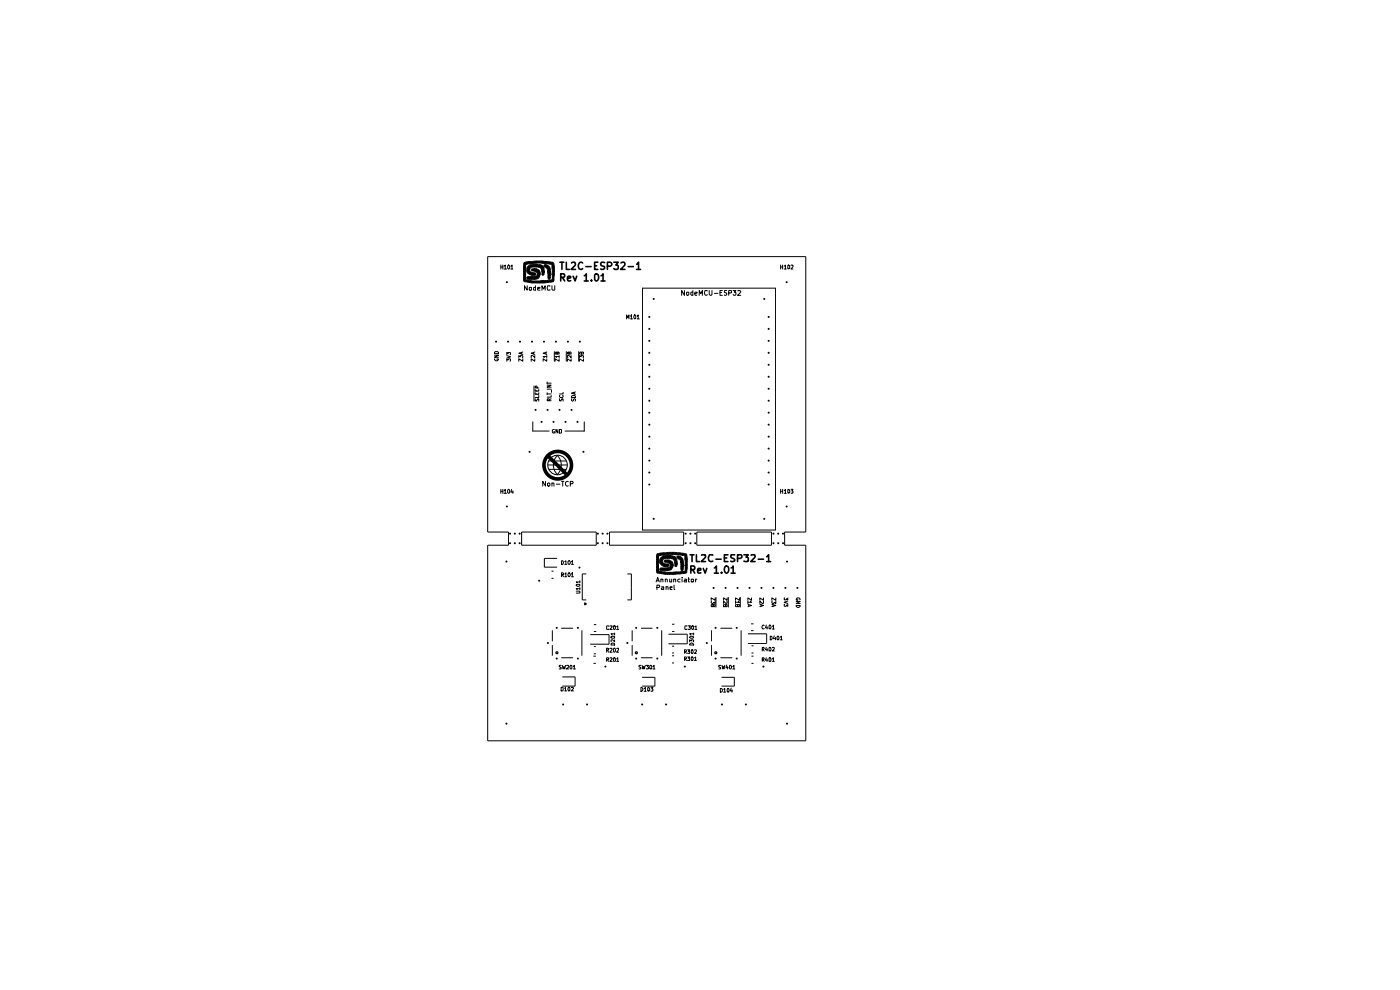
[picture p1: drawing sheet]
<svg xmlns="http://www.w3.org/2000/svg" width="297mm" height="210mm" viewBox="0 0 297 210" stroke-linecap="round" stroke-linejoin="round" font-family="sans-serif">
<g fill="none" stroke="#000" stroke-width=".21">
<path d="M103.5 54.4h67.4v58.5h-4.4v2.8h4.4v41.4h-67.4v-41.4h4.4v-2.8h-4.4zM106.3 56.6h.4M106.3 56.2v.9M106.7 56.2v.9M106.9 56.5l.3-.3v.9M106.9 57.1h.5M107.9 56.2l.2 .2v.5l-.2 .2-.2-.2v-.5zM108.4 56.5l.2-.3v.9M108.4 57.1h.4M111.2 55.7h.1M111.2 55.7a14.7 14.7 0 0 1 5.6-.2 .74 .74 0 0 1 .8 1l-.2 3.2M111.2 55.7l-.1 3.9 .1 .2 1.4 .2h2.9l1.7-.2"/>
<path d="M112.6 58.3h.1M112.6 58.3h1M113.6 58.3h.1M113.7 56h.1M113.7 56l.5 .1a.93 .93 0 0 1 1.2 1l.1 .7M113.7 56h-.8a1.26 1.26 0 0 0-1 1.9l.7 .4M114 58.1h.1M114 58.1l-.1 .4-.3 .1-1.8 .2v.3l.1 .2 2.1-.1a1.19 1.19 0 0 0 .6-1.1M114 58.1v-.3l-1.2-.4-.1-.3a1.28 1.28 0 0 1 1.9 1M114.6 58.1h.1M115.4 56.2a1.07 1.07 0 0 1 1.4 1.2v1.6l-.3 .3-.3-.3v-1.9l-.8-.6zM115.5 57.8h.1"/>
<path d="M115.5 57.8l-.1 .5h-.4a1.46 1.46 0 0 0-.6-1.6l-1.5-.1a.57 .57 0 0 0-.6 .5 .57 .57 0 0 0 .4 .6l1 .3-.1 .3M116.8 58.2h.1M117.2 59.3l-2.7 .3h-1.6l-1.4-.3v-3.2a11.5 11.5 0 0 1 5.6 0l.1 3.7M117.4 59.7h.1M117.4 59.7l-.2 .1M117.6 56.9h.1M165.6 56.2v.9M165.6 56.6h.4M166 56.2v.9M166.4 56.5l.2-.3v.9M166.4 57.1h.4M167.1 56.3h.1a.34 .34 0 0 1 .4 .4 .34 .34 0 0 1-.5 .3z"/>
<path d="M167.8 56.3h.4v.3l-.4 .5h.4M104.9 75.4h.8l-.8 .4h.8M104.9 74.8l.2-.2h.5l.1 .4h-.8zM105 76.1l-.1 .2 .3 .2h.3l.2-.2v-.2l-.3 .1M107.5 76.6v-.5l.3 .3 .1-.3h.3v.5M107.5 75.4l.8 .3-.8 .2M107.5 75.3v-.5l.3 .2 .1-.2h.3v.5M110.1 75.9v-.5l.3 .3v-.3h.4v.5M110.7 74.8v.3M110.9 76.1v.5l-.8-.5v.5M110.9 74.7l-.8 .2 .8 .3M111.8 60.6v.9l-.6-.9v.9"/>
<path d="M112.3 61h.5l-.1 .5h-.4zM113.2 74.8v.3M113.5 76.1v.5l-.8-.5v.5M113.5 75.4v.5l-.5-.5h-.3v.5M113.5 74.7l-.8 .2 .8 .3M113.6 60.6v.9h-.3l-.1-.5h.4M114 61.2l.6-.1v-.1h-.6l.1 .5h.5M115 61.5v-.9l.3 .7 .4-.7v.9M115.8 74.8v.3M116 76.1v.5l-.8-.5v.5M116 75.6h-.8l.3 .3M116 74.7l-.8 .2 .8 .3"/>
<path d="M116 75.4v.5M116.7 60.7l-.5-.1-.1 .4 .1 .5h.5M117.1 60.6v.8l.2 .1h.4v-.9M117.6 74.6v2M118.2 74.8l.1-.1 .3 .1v.3h-.8v-.3l.2-.1 .2 .4M118.6 76.1v.5l-.8-.5v.5M118.6 75.6h-.8l.2 .3M118.6 75.4v.5M120.1 74.6v2M120.7 74.8l.1-.1 .4 .1v.3h-.8v-.3h.3v.3M121.2 76.1v.5l-.8-.5v.5M121.2 75.4v.5l-.5-.5h-.3l.1 .5"/>
<path d="M122.8 74.6v2M122.9 75.9v-.5l.4 .3v-.3h.4v.5M123.4 74.8v-.1l.4 .1v.3h-.9v-.3l.3-.1 .2 .4M123.8 76.1v.5l-.9-.5v.5M132.9 67.6v-.8l.3 .6 .2-.6v.8M133.8 67.1l.1-.3v.8M133.8 67.6h.4M134.6 66.8l.3 .1v.7h-.2a.52 .52 0 0 1-.1-.8zM135.2 67.1l.2-.3v.8M135.2 67.6h.4M136.3 61.1h28.2v51.3h-28.2zM145.2 61.6v1.1l-.6-1.1v1.1"/>
<path d="M145.7 62l.4 .1v.4l-.1 .2-.4-.3zM147 62l-.4 .1v.4l.1 .2 .3-.1M147 61.6v1.1M147.4 62.3l.5-.2-.1-.1-.4 .1v.4l.2 .2 .2-.1M148.3 62.7v-1.1l.4 .7 .3-.7v1.1M150 61.7l-.4-.1a.52 .52 0 0 0-.2 .7 .52 .52 0 0 0 .6 .3v-.1M150.4 61.6v.8l.3 .3 .3-.2v-.9M151.6 62.2h.7M152.7 62.1h.4M153.2 61.6h-.5v1.1h.5M154.2 61.6l-.5 .1v.3l.5 .2-.2 .5-.3-.1M154.6 62.1h.6v-.4l-.6-.1v1.1"/>
<path d="M155.5 61.6h.6l-.3 .4 .3 .1v.4l-.1 .2-.5-.2M156.5 61.7l.5-.1 .1 .3-.6 .8h.6M113 89.5v1.9h3.5M113.3 81.9v3.2M113.5 84.6v.4l.2 .1 .3-.4 .2-.1 .1 .5M113.5 83.3v.3h.8v-.3M113.5 82.6v.4h.8v-.4M113.9 82.8v.2M113.9 83.5v.1M114 82.3l-.2-.4-.3 .1v.3h.8M114.3 83.9v.4h-.8M116.1 81.7h.8l-.8 .4h.8"/>
<path d="M116.1 81v.4M116.1 83.3v.4M116.1 83.6h.8M116.1 82.5h.8M116.1 81.3h.8M116.2 98.6h4M116.5 85v-.3l-.3-.1-.1 .4h.8M116.5 97.8h3.6M116.5 99.6h3.6M116.9 83.9v.3h-.8M116.9 84.6l-.4 .2M117 82.7v.5"/>
<path d="M117.6 91.1l-.4 .2v.4l.1 .2h.3l-.1-.4M118.2 96.6a2.83 2.83 0 0 0 0 4M118.2 96.6a2.83 2.83 0 0 1 0 4M118.4 91.1v.8l-.5-.8v.8M118.7 84.6v.4h.3l.3-.4 .2 .1v.4M118.7 91.1l.4 .1-.1 .7h-.3zM118.8 83.9l-.1 .3 .2 .1h.4l.2-.1-.1-.3M119.5 83.2v.4h-.8M121.3 84.6l-.1 .3 .2 .2 .4-.5 .3 .1-.1 .4M121.3 84l.6-.1 .2 .4h-.9zM121.8 83.2v.4M122.1 83.1l-.9 .3 .9 .2"/>
<path d="M123.9 89.5v1.9h-4M106.3 104.2h.4M106.3 103.8v.8M106.7 103.8v.8M106.9 104.1l.3-.3v.8M106.9 104.6h.5M107.9 103.8l.2 .2v.5l-.2 .1-.2-.1v-.5zM108.5 103.8l-.1 .6h.5M108.8 104.1v.5M110.7 112.9h15.8v2.8h-15.8zM115.7 102.1v1l-.6-1v1M116.2 102.5l.3-.1 .2 .2v.4l-.2 .1-.3-.1z"/>
<path d="M117.1 102.5h.4v.6M117.1 102.4v.7M118 102.7h.8M118.2 118.4h-2.7v1.9h2.7M119.1 119a.42 .42 0 0 1 .4 .2 .42 .42 0 0 1-.1 .5h-.3zM119.1 102.1h.5M119.4 102.1v1M119.8 119.1l.3-.1v.7M119.8 119.7h.4M120.6 119h.2l.2 .2-.2 .5-.3-.2zM120.6 102.2l-.3-.1-.3 .3v.5l.3 .2 .3-.1M121 102.6h.5l.1-.3-.2-.2h-.4v1"/>
<path d="M121.2 119.1l.2-.1v.7M121.2 119.7h.5M129.3 112.9h15.7v2.8h-15.7zM139.4 117.5h.1M139.4 117.5l-.1 3.9 .1 .2 1.6 .2h2.1l2.3-.2M139.4 117.5a15.4 15.4 0 0 1 6.1-.1l.2 .3 .1 .6v2.3l-.2 .9M141.9 117.9h.1M142.2 119.9h.1M142.2 119.9l-.1 .4-.3 .1-1.8 .2M142.2 119.9a1.22 1.22 0 0 0-1.2-.7l-.1-.2 .2-.2a1.34 1.34 0 0 1 1.7 1.1M142.8 119.9h.1M142.8 119.9a.95 .95 0 0 1-1.1 1.1l-1.6 .1-.1-.2v-.3"/>
<path d="M143.6 118a1.07 1.07 0 0 1 1.3 1.2v1.6l-.2 .3-.3-.3v-1.9l-.8-.6zM143.7 119.6h.1M143.7 119.6l-.1 .5h-.4a1.46 1.46 0 0 0-.6-1.6l-1.5-.1a.57 .57 0 0 0-.6 .5 .57 .57 0 0 0 .4 .6l.8 .1 .3 .3-.4 .3-.8-.1M143.7 119.6l-.1-1a1.11 1.11 0 0 0-1.2-.7h-1.4l-.9 .5-.1 .3v.8l.8 .6M143.9 118.5h.1M145 120h.1M145.8 118.7h.1M147.8 112.9h15.9v2.8h-15.9zM165.6 103.8v.8M165.6 104.2h.4M166 103.8v.8M166.4 104.1l.2-.3v.8"/>
<path d="M166.4 104.6h.4M167.1 103.9h.1a.34 .34 0 0 1 .4 .4 .34 .34 0 0 1-.5 .3zM167.8 103.8h.4l-.2 .3 .2 .1v.4h-.4M117 121.2h.4M117 122.7h.4M117.2 133.8v2.2M117.2 136.9v2.1M119.1 121.9h.4v-.2l-.4-.2v.8M119.1 139.5h2.4M119.1 133.3h2.4M119.3 121.9l.2 .4M119.8 121.7l.3-.2v.8"/>
<path d="M119.8 122.3h.4M120.6 121.6a.34 .34 0 0 1 .4 .4 .34 .34 0 0 1-.4 .3zM121.2 121.7l.2-.2v.8M121.2 122.3h.5M122.3 125.4l.7 .1-.1 .3h-.6M122.3 124l.6-.1 .1 .3-.5 .2zM123 124.9h-.7l.1 .1M123 123.4h-.7l.1 .2M123 123.2v.4M123 124.6v.4M123.4 133.8v5.2M124 127.8l.4 .3-.4 .3z"/>
<path d="M124.4 128.1h.1M124.4 121.7h-.9v5.6h.9M125.2 134.6h4v2h-4M125.9 139.2h.5M126 137.2h.4M126 132.5h.5M126 133.9h.5M126 138.7h.4M128.7 137.9h.3l.1-.3-.4-.1v.8M128.7 140l.4-.1v-.3l-.4-.1v.8M128.9 137.9l.2 .4M128.9 140l.2 .3"/>
<path d="M129.1 132.8h-.4v.6h.4M129.4 132.8h.5l-.5 .7h.5M129.4 137.6l.3-.1 .2 .2-.5 .6h.5M129.4 139.6l.4-.1 .1 .2-.5 .6h.5M129.6 136.6a.42 .42 0 0 1 .5-.2 .42 .42 0 0 1 .3 .4h-.8zM129.6 135h.5h.3v.3l-.6 .1-.2-.1zM130.1 132.8h.5l-.1 .7h-.3l-.1-.2zM130.2 139.5h.3l.1 .2-.1 .6-.4-.1zM130.3 137.5l.3 .2v.5l-.2 .1-.3-.1v-.5zM130.4 135.7v.4l-.4-.4-.4 .1 .1 .3M130.4 134.4h-.8l.3 .3M130.4 134.3v.4"/>
<path d="M130.8 132.9l.3-.1v.7M130.8 137.6h.4v.2l-.4 .5h.4M130.8 139.8l.3-.3v.8M130.8 133.5h.4M133.1 121.7h.8v5.6h-.8M134.1 133.8v2.2M134.1 136.9v2.1M136.1 139.5h2.2M136.1 133.3h2.2M139.2 123.4l.3-.9 .4 .9M139.4 124.6h.4l.2-.1-.1-.4h-.5v.9M139.4 123.2h.4"/>
<path d="M140 120.6h.1M140.2 122.9l.4-.1v.6M140.2 122.8v.6M140.4 124.5h.4v.5h-.4v-.3l.4-.1M140.4 133.8v5.2M140.8 120.1h.1M141.1 122.9h.5v.5M141.1 122.8v.6M141.3 124.5h.4v.5M141.3 124.5v.5M141.8 120.1h.1M141.8 134.5h4v2.1h-4"/>
<path d="M142.1 122.8v.6h.4M142.2 124.7l.4-.1v-.1h-.4v.5h.4M142.5 122.8v.6M142.6 133.9h.5M142.6 138.5h.4M142.6 132.4h.5M142.6 137.1h.4M142.6 139.1h.4M142.9 122.9l.4-.1v.6M142.9 122.8v.6M143 124.1v.9h.2M144.3 122.8h-.4l-.1 .2 .1 .4h.4"/>
<path d="M144.7 122.5v.1M144.7 122.8v.6M145.2 122.8l.4 .1v.5h-.4v-.3l.4-.1M145.2 138.3l.4-.1-.1-.4h-.3v.8M145.2 139.8l.4-.1-.1-.3h-.3v.7M145.4 121.2h-.7a14.9 14.9 0 0 1-5 0v-3.3a11.5 11.5 0 0 1 5.6 0l.1 3.7M145.4 138.3l.2 .3M145.4 139.8l.2 .3M145.6 121.5h.1M145.6 121.5l-.2 .1M145.7 132.8h-.4v.6h.4M145.9 137.8h.4l-.3 .4h.3v.4l-.4-.1"/>
<path d="M145.9 139.4h.4l-.3 .2 .3 .1v.4l-.4-.1M146 132.8h.5l-.3 .2 .3 .2-.1 .3-.4-.1M146 122.8h.3M146 122.5v.9h.3M146.3 136.6l.5-.2 .3 .4h-.8zM146.3 136.1v-.4l.3 .3 .1-.3h.4v.4M146.3 135.1a.52 .52 0 0 1 .8 .1l-.1 .2h-.5zM146.6 122.9l.5-.1v.6h-.5zM146.7 132.8h.4v.7h-.3l-.1-.2zM146.7 137.8a.38 .38 0 0 1 .4 .4 .38 .38 0 0 1-.4 .4zM146.7 139.4a.38 .38 0 0 1 .4 .3 .38 .38 0 0 1-.4 .4zM147.1 134.4h-.8l.3 .3"/>
<path d="M147.1 134.3v.4M147.3 137.9h.4v.3l-.4 .4h.4M147.3 139.5l.3-.1v.7M147.4 132.9l.3-.1v.7M147.4 133.5h.4M147.6 122.8v.6M147.8 122.8l-.2 .2M151 127.5l-.1 .3 .1 .2 .4-.1v-.1l.3 .2v-.5M151 133.8v2.2M151 136.9v2.1M151.3 128.3l.1 .4h.2l.1-.4h-.8v.3l.4 .1v-.2M151.7 126.8v.5l-.8-.5v.5"/>
<path d="M151.9 126.7v2.1M152.9 139.5h2.4M152.9 133.3h2.4M153.9 128.3v.3l.3 .1 .1-.4h-.8v.4h.3l.1-.2M154.2 127.5l.1 .4-.2 .1-.6-.5v.5M154.3 126.8v.5l-.8-.5v.5M154.5 126.7v2.1M156 127.5v.5M156.5 128.3v.4h.3l.1-.4h-.9v.3l.5 .1v-.2M156.6 127.5l.3 .3h-.9M156.9 126.8v.5l-.9-.5v.5M157.1 126.7v2.1"/>
<path d="M157.2 133.8v5.2M158.7 128.2l.7 .2-.7 .3M158.7 127.5v.5M158.7 134.4h3.9v2.1h-3.9M158.8 128.3v.3M159.2 127.5l.2 .3h-.7M159.3 132.3h.5M159.3 133.8h.5M159.4 126.8v.5l-.7-.5v.5M159.4 139.2h.4M159.4 137h.4M159.4 138.5h.4"/>
<path d="M161.2 128.2l.8 .2-.8 .3M161.5 128.3v.3M161.7 140l.4-.2-.1-.3h-.3v.8M161.7 137.7l.4-.1-.1-.3h-.3v.8M161.9 140l.2 .3M161.9 137.7l.2 .4M162 126.8v.5l-.8-.5v.5M162 127.5l-.1 .5-.7-.5v.5M162.1 132.7a.39 .39 0 0 0-.5 .3 .39 .39 0 0 0 .4 .4l.1-.1M162.6 139.5l-.2 .5h.5M162.6 137.3l-.2 .5h.5M162.6 132.6l-.2 .6h.5"/>
<path d="M162.7 132.9v.5M162.7 137.6v.5M162.7 139.8v.5M163.1 139.6l.1-.1a.48 .48 0 0 1 .3 .8h-.4zM163.1 132.7l.2-.1a.47 .47 0 0 1 .3 .4 .47 .47 0 0 1-.3 .4l-.2-.1zM163.2 137.3a.48 .48 0 0 1 .3 .8h-.4zM163.4 135a.42 .42 0 0 1 .4 .2 .42 .42 0 0 1-.1 .5h-.3zM163.7 128.2l.9 .2-.9 .3M163.8 139.8l.3-.3v.8M163.8 137.4h.5v.3l-.5 .4h.5M163.8 127.5l-.1 .3 .2 .2 .4-.1v-.1l.3 .2v-.5M163.8 132.8l.3-.2v.8"/>
<path d="M163.8 133.4h.5M164 128.3v.3M164.3 134.9l-.2 .6h.5M164.5 135.2v.5M164.6 126.8v.5l-.9-.5v.5M164.8 135h.4v.7h-.3l-.1-.2zM165.5 135.1l.3-.1v.7M165.5 135.7h.4M166.5 126.8v.5h.3l.1-.3 .2 .3v-.5M166.5 128.2v.4h.3l.1-.2 .2 .2v-.4M167.1 127.5l-.7 .3 .7 .2M168.9 127.6h.9l-.9 .4h.9"/>
<path d="M168.9 128.4h.9a.42 .42 0 0 1-.5 .5 .42 .42 0 0 1-.4-.5zM169.2 127.2v.1h-.2l-.1-.2 .2-.3h.4l.3 .3-.1 .2M119 145.8l.5 .1-.1 .7h-.4zM119 141.1h-.3l-.1 .2 .4 .3v.3h-.4M119.3 141.1l.2 .8 .1-.5 .2 .5 .2-.8M119.3 143.6h2.7v1.9h-2.7M119.8 146l.2-.2v.8M119.8 146.6h.4M120.2 141.2l.4-.1v.4l-.5 .4h.5M120.6 145.8h.2l.1 .2-.1 .6h-.2l-.1-.3zM121.1 141.1l.2 .1-.1 .7-.3-.3zM121.2 145.9l.4-.1 .1 .2-.5 .6h.5"/>
<path d="M121.7 141.4l.1-.3v.8M121.7 141.9h.4M125.9 140.7h.5M130.8 140.3h.4M136 145.8a.42 .42 0 0 1 .4 .4 .42 .42 0 0 1-.4 .4zM136 141.1l-.5 .1v.2l.5 .2-.1 .3h-.4M136.2 141.1l.2 .8 .2-.5v.5l.3-.8M136.2 143.7h2.7v1.8h-2.7M136.6 146l.3-.2v.8M136.6 146.6h.5M137.1 141.1h.5l-.3 .3 .3 .2v.2h-.5M137.4 145.9h.1a.34 .34 0 0 1 .3 .4 .34 .34 0 0 1-.4 .3z"/>
<path d="M137.9 141.1h.3l.1 .2-.1 .6-.4-.1zM138.1 145.8h.4l-.2 .3 .2 .1v.4h-.4M138.5 141.4l.3-.3v.8M138.5 141.9h.4M142.6 140.6h.4M147.3 140.1h.4M152.8 146l.4 .2v.4l-.1 .2h-.3zM152.9 141.1h-.4v.4l.4 .2-.1 .2h-.3M153.1 143.7h2.7v1.8h-2.7M153.2 141.1l.1 .8 .1-.5 .2 .5 .2-.8M153.5 146.2l.3-.2v.8M153.5 146.8h.4"/>
<path d="M154.2 141.1l-.2 .5h.5M154.3 146h.3l.1 .3-.1 .5h-.3v-.2zM154.3 141.4v.5M154.8 141.2l.1-.1a.43 .43 0 0 1 .3 .4 .43 .43 0 0 1-.2 .4l-.2-.1zM155.1 146l-.2 .6h.5M155.3 146.3v.5M155.4 141.4l.3-.3v.8M155.4 141.9h.5M159.4 140.7h.4M163.8 140.3h.5"/>
<circle cx="118.3" cy="98.6" r="2.07"/>
</g>
<g fill="none" stroke="#000" stroke-width=".34">
<path d="M118.8 55.6h.8M119 58.8h.7v-.6l-.7-.1v1.5M119.2 55.6v1.5M119.3 58.8l.5 .8M120.1 55.6v1.5h.7M120.4 59.1l.7-.2v-.2l-.5-.1-.2 .2 .1 .7h.6M121.2 55.8l.6-.2 .3 .4-.9 1.1h.9M121.6 58.6l.4 1 .3-1M123.6 55.8l-.2-.2a.77 .77 0 0 0-.7 .8 .77 .77 0 0 0 .7 .7l.2-.1M123.9 58.5l.5-.4v1.5M123.9 59.6h.9M124.3 56.6h1.1"/>
<path d="M125.5 59.4v.2M126.2 58.3l.3-.2a.82 .82 0 0 1 .5 .7 .82 .82 0 0 1-.5 .8l-.3-.3zM126.2 56.4h.4M126.8 55.6h-.6v1.5h.6M127.5 58.5l.4-.4v1.5M127.5 59.6h.9M128.3 55.7h-.8a.61 .61 0 0 0 .1 .6 .61 .61 0 0 0 .6 .3l.1 .3a.6 .6 0 0 1-.9 .2M128.9 56.5l.7-.1 .2-.3-.1-.3-.2-.2h-.6v1.5M130.2 55.6h.9l-.5 .6 .5 .2v.6l-.2 .1-.7-.1M131.7 55.8l.6-.2 .3 .4-.9 1.1h.9M133.3 56.6h1.1M135 56h.2l.3-.4v1.5"/>
<path d="M135 57.1h.9M146.4 117.7h.8M146.8 117.7v1.4M147.7 117.7v1.4h.7M148.8 117.8l.8-.1 .1 .4-.9 1h.9M151.2 117.8l-.7-.1a.75 .75 0 0 0-.2 .9 .75 .75 0 0 0 .8 .4h.1M151.9 118.6h1.1M153.7 118.4h.5M154.4 117.7h-.7v1.4h.7M155.9 117.7h-.8a.6 .6 0 0 0 .6 .8l.2 .2-.1 .3h-.8M156.5 118.4h.7l.2-.2-.1-.4-.8-.1v1.4M157.8 117.7h.9l-.5 .5 .5 .2v.6h-.9"/>
<path d="M159.3 117.8l.8-.1 .1 .4-.9 1h.9M160.9 118.6h1.1M162.6 118.1l.5-.4v1.4M162.6 119.1h.9M146.6 120.8h.7v-.7h-.7v1.5M146.9 120.8l.5 .8M148 121.1l.7-.2v-.3h-.5l-.2 .2 .1 .7h.6M149.2 120.6l.4 1 .3-1M151.6 120.5l.3-.2 .1-.2v1.5M151.6 121.6h.8M153.1 121.4v.2M153.8 120.3l.3-.2a.82 .82 0 0 1 .5 .7 .82 .82 0 0 1-.5 .8l-.3-.2-.1-.4z"/>
<path d="M155.1 120.5l.3-.2 .1-.2v1.5M155.1 121.6h.9"/>
</g>
<g fill="#000">
<path d="M107.4 59.7l.3 .2-.1 .1-.3-.1zM112.7 57.1a1.2 1.2 0 0 1 1.9 .5 1.2 1.2 0 0 1-1.1 1.7h-1.6l-.1-.2v-.3l1.8-.2a.52 .52 0 0 0 .4-.8l-1.2-.4zM111.9 56.6a3.1 3.1 0 0 1 3.2-.3 1.99 1.99 0 0 1 .2 2h-.3a1.46 1.46 0 0 0-.6-1.6l-1.5-.1a.57 .57 0 0 0-.6 .5 .57 .57 0 0 0 .4 .6l1 .3-.2 .4a1.37 1.37 0 0 1-1.7-1.5zM115.4 56.2a1.07 1.07 0 0 1 1.4 1.2v1.6l-.3 .3-.3-.3v-1.9l-.8-.6zM111.2 55.7a14.7 14.7 0 0 1 5.6-.2 .74 .74 0 0 1 .8 1l-.1 3.1-.3 .2-.1-3.7a11.5 11.5 0 0 0-5.6 0v3.2l1.4 .3 4.3-.3v.5l-1.7 .2h-2.9l-1.4-.2-.1-.2zM166.8 59.7l.3 .2-.1 .1-.3-.1zM105.1 72.3l.3 .2-.1 .2-.3-.2zM107.7 72.3l.3 .2-.1 .2-.3-.2zM110.2 72.3l.3 .2-.1 .2-.3-.2zM112.8 72.3l.3 .2-.1 .2-.4-.2zM115.3 72.3l.3 .2-.1 .2-.3-.2zM117.8 72.3l.3 .2-.1 .2-.3-.2z"/>
<path d="M120.4 72.3l.3 .2-.1 .2-.3-.2zM122.9 72.3l.3 .2-.1 .2-.3-.2zM137.6 67l.4 .2-.1 .2-.4-.2zM137.6 69.6l.4 .2-.1 .2-.4-.2zM137.6 72.1l.4 .2-.1 .2-.4-.2zM137.6 74.7l.4 .1-.1 .2-.4-.2zM137.6 77.2l.4 .2-.1 .2-.4-.2zM137.6 79.7l.4 .2-.1 .2-.4-.2zM138.6 63.2l.3 .2-.1 .2-.3-.2zM162 63.2l.3 .2-.1 .2-.3-.2zM163 79.7l.3 .2-.1 .2-.3-.2zM163 77.2l.3 .2-.1 .2-.3-.2z"/>
<path d="M163 74.7l.3 .1-.1 .2-.3-.2zM163 72.1l.3 .2-.1 .2-.3-.2zM163 69.6l.3 .2-.1 .2-.3-.2zM163 67l.3 .2-.1 .2-.3-.2zM112.2 95.7l.4 .1-.1 .2-.4-.2zM113.5 86.8l.3 .1-.1 .2-.3-.2zM114.8 89.3l.3 .2-.1 .2-.3-.2zM116.1 86.8l.3 .1-.1 .2-.4-.2zM117.3 89.3l.3 .2-.1 .2-.3-.2zM118.6 86.8l.3 .1-.1 .2-.3-.2zM119.9 89.3l.3 .2-.1 .2-.3-.2zM121.1 86.8l.4 .1-.2 .2-.3-.2z"/>
<path d="M122.4 89.3l.3 .2-.1 .2-.3-.2zM123.7 95.7l.3 .1-.1 .2-.3-.2zM137.6 82.3l.4 .2-.1 .2-.4-.2zM137.6 84.8l.4 .2-.1 .2-.4-.2zM137.6 87.4l.4 .1-.1 .2-.4-.2zM137.6 89.9l.4 .2-.1 .2-.4-.2zM137.6 92.4l.4 .2-.1 .2-.4-.2zM137.6 95l.4 .2-.1 .2-.4-.2zM137.6 97.5l.4 .2-.1 .2-.4-.2zM163 97.5l.3 .2-.1 .2-.3-.2zM163 95l.3 .2-.1 .2-.3-.2zM163 92.4l.3 .2-.1 .2-.3-.2z"/>
<path d="M163 89.9l.3 .2-.1 .2-.3-.2zM163 87.4l.3 .1-.1 .2-.3-.2zM163 84.8l.3 .2-.1 .2-.3-.2zM163 82.3l.3 .2-.1 .2-.3-.2zM107.3 118.9l.4 .2-.2 .2-.3-.2zM107.4 107.3l.3 .1-.1 .2-.3-.2zM108.1 115l.3 .2-.1 .2-.3-.2zM108.1 113l.3 .2-.1 .2-.3-.2zM109.1 115l.3 .2-.1 .2-.3-.2zM109.1 113l.3 .2-.1 .2-.3-.2zM110.1 115l.3 .2-.1 .2-.3-.2zM110.1 113l.3 .2-.1 .2-.3-.2z"/>
<path d="M126.7 113l.3 .2-.1 .2-.3-.2zM126.7 115l.3 .2-.1 .2-.3-.2zM127.7 113l.4 .2-.2 .2-.3-.2zM127.7 115l.4 .2-.2 .2-.3-.2zM128.8 115l.3 .2-.1 .2-.4-.2zM128.8 113l.3 .2-.1 .2-.4-.2zM137.6 100.1l.4 .1-.1 .2-.4-.2zM137.6 102.6l.4 .2-.1 .2-.4-.2zM138.6 109.9l.3 .2-.1 .2-.3-.2zM140.9 119l.2-.2a1.34 1.34 0 0 1 1.7 1.1 .95 .95 0 0 1-1.1 1.1l-1.6 .1-.1-.4 .2-.2 1.6-.1a.52 .52 0 0 0 .4-.8l-.6-.3-.6-.1zM140.1 118.4l.6-.5a3.8 3.8 0 0 1 2.6 .2 1.99 1.99 0 0 1 .2 2h-.3a1.46 1.46 0 0 0-.6-1.6l-1.5-.1a.57 .57 0 0 0-.6 .5 .57 .57 0 0 0 .4 .6l.8 .1 .3 .3a1.25 1.25 0 0 1-2-.4v-.8zM143.6 118a1.07 1.07 0 0 1 1.3 1.2v1.6l-.2 .3-.3-.3v-1.9l-.8-.6z"/>
<path d="M145.4 115l.3 .2-.1 .2-.4-.2zM145.4 113l.3 .2-.1 .2-.4-.2zM139.4 117.5a15.4 15.4 0 0 1 6.1-.1l.2 .3 .1 .6v2.3l-.1 .8-.2 .2-.2-3.7a13.2 13.2 0 0 0-5.6 0v3.3a15.9 15.9 0 0 0 5.7 0v.4l-1.1 .1-3.3 .1-1.6-.2-.1-.2zM146.4 115l.3 .2-.1 .2-.3-.2zM146.4 113l.3 .2-.1 .2-.3-.2zM147.4 115l.3 .2-.1 .2-.3-.2zM147.4 113l.3 .2-.1 .2-.3-.2zM162 109.9l.3 .2-.1 .2-.3-.2zM163 102.6l.3 .2-.1 .2-.3-.2zM163 100.1l.3 .1-.1 .2-.3-.2zM164 113l.3 .2-.1 .2-.3-.2zM164 115l.3 .2-.1 .2-.3-.2z"/>
<path d="M165 113l.3 .2-.1 .2-.3-.2zM165 115l.3 .2-.1 .2-.3-.2zM166 115l.3 .2-.1 .2-.3-.2zM166 113l.3 .2-.1 .2-.3-.2zM166.8 107.3l.3 .1-.1 .2-.3-.2zM166.9 118.9l.3 .2-.1 .2-.4-.2zM114.3 123l.3 .2-.1 .2-.3-.2zM116.1 136.2l.4 .2-.2 .2-.3-.2zM118 139.5l.3 .2-.1 .2-.3-.2zM118 133l.3 .2-.1 .2-.3-.2zM122.5 139.5l.3 .2-.1 .2-.3-.2zM122.5 133l.3 .2-.1 .2-.3-.2z"/>
<path d="M122.8 120.2l.3 .2-.1 .2-.3-.2zM124 127.8l.4 .3-.4 .3zM133 136.2l.3 .2-.1 .2-.3-.2zM134.9 139.5l.3 .2-.1 .2-.4-.2zM134.9 133l.3 .2-.1 .2-.4-.2zM139.3 139.5l.4 .2-.2 .2-.3-.2zM139.3 133l.4 .2-.2 .2-.3-.2zM149.8 136.2l.4 .2-.2 .2-.3-.2zM151.3 124.5l.3 .2-.1 .2-.3-.2zM151.7 139.5l.3 .2-.1 .2-.3-.2zM151.7 133l.3 .2-.1 .2-.3-.2zM153.8 124.5l.3 .2-.1 .2-.3-.2z"/>
<path d="M156.2 139.5l.3 .2-.1 .2-.3-.2zM156.2 133l.3 .2-.1 .2-.3-.2zM156.4 124.5l.3 .2-.1 .2-.4-.2zM158.9 124.5l.3 .2-.1 .2-.3-.2zM161.4 124.5l.4 .2-.2 .2-.3-.2zM164 124.5l.3 .2-.1 .2-.3-.2zM166.5 124.5l.3 .2-.1 .2-.3-.2zM169.1 124.5l.3 .2-.1 .2-.4-.2zM107.3 153.3l.4 .2-.2 .2-.3-.2zM119.4 149.2l.3 .2-.1 .2-.4-.2zM124.4 149.2l.4 .2-.2 .2-.3-.2zM128.3 141.2l.3 .2-.1 .2-.3-.2z"/>
<path d="M136.1 149.2l.3 .2-.1 .2-.3-.2zM141.2 149.2l.3 .2-.1 .2-.3-.2zM145.2 141.2l.3 .2-.1 .2-.3-.2zM153.1 149.2l.3 .2-.1 .2-.4-.2zM158.1 149.2l.4 .2-.2 .2-.3-.2zM161.9 141.2l.3 .2-.1 .2-.3-.2zM166.9 153.3l.3 .2-.1 .2-.4-.2z"/>
</g>
<g fill="none" stroke="#000" stroke-width=".76">
<path d="M116.2 96.7l4 4"/>
<circle cx="118.3" cy="98.7" r="2.92"/>
</g>
<path d="M118 138.3l.4 .2-.1 .2-.4-.2zM134.9 138.3l.3 .2-.1 .2-.3-.2zM151.7 138.3l.4 .2-.2 .2-.3-.2z" fill="none" stroke="#000" stroke-width=".25"/>
</svg>
